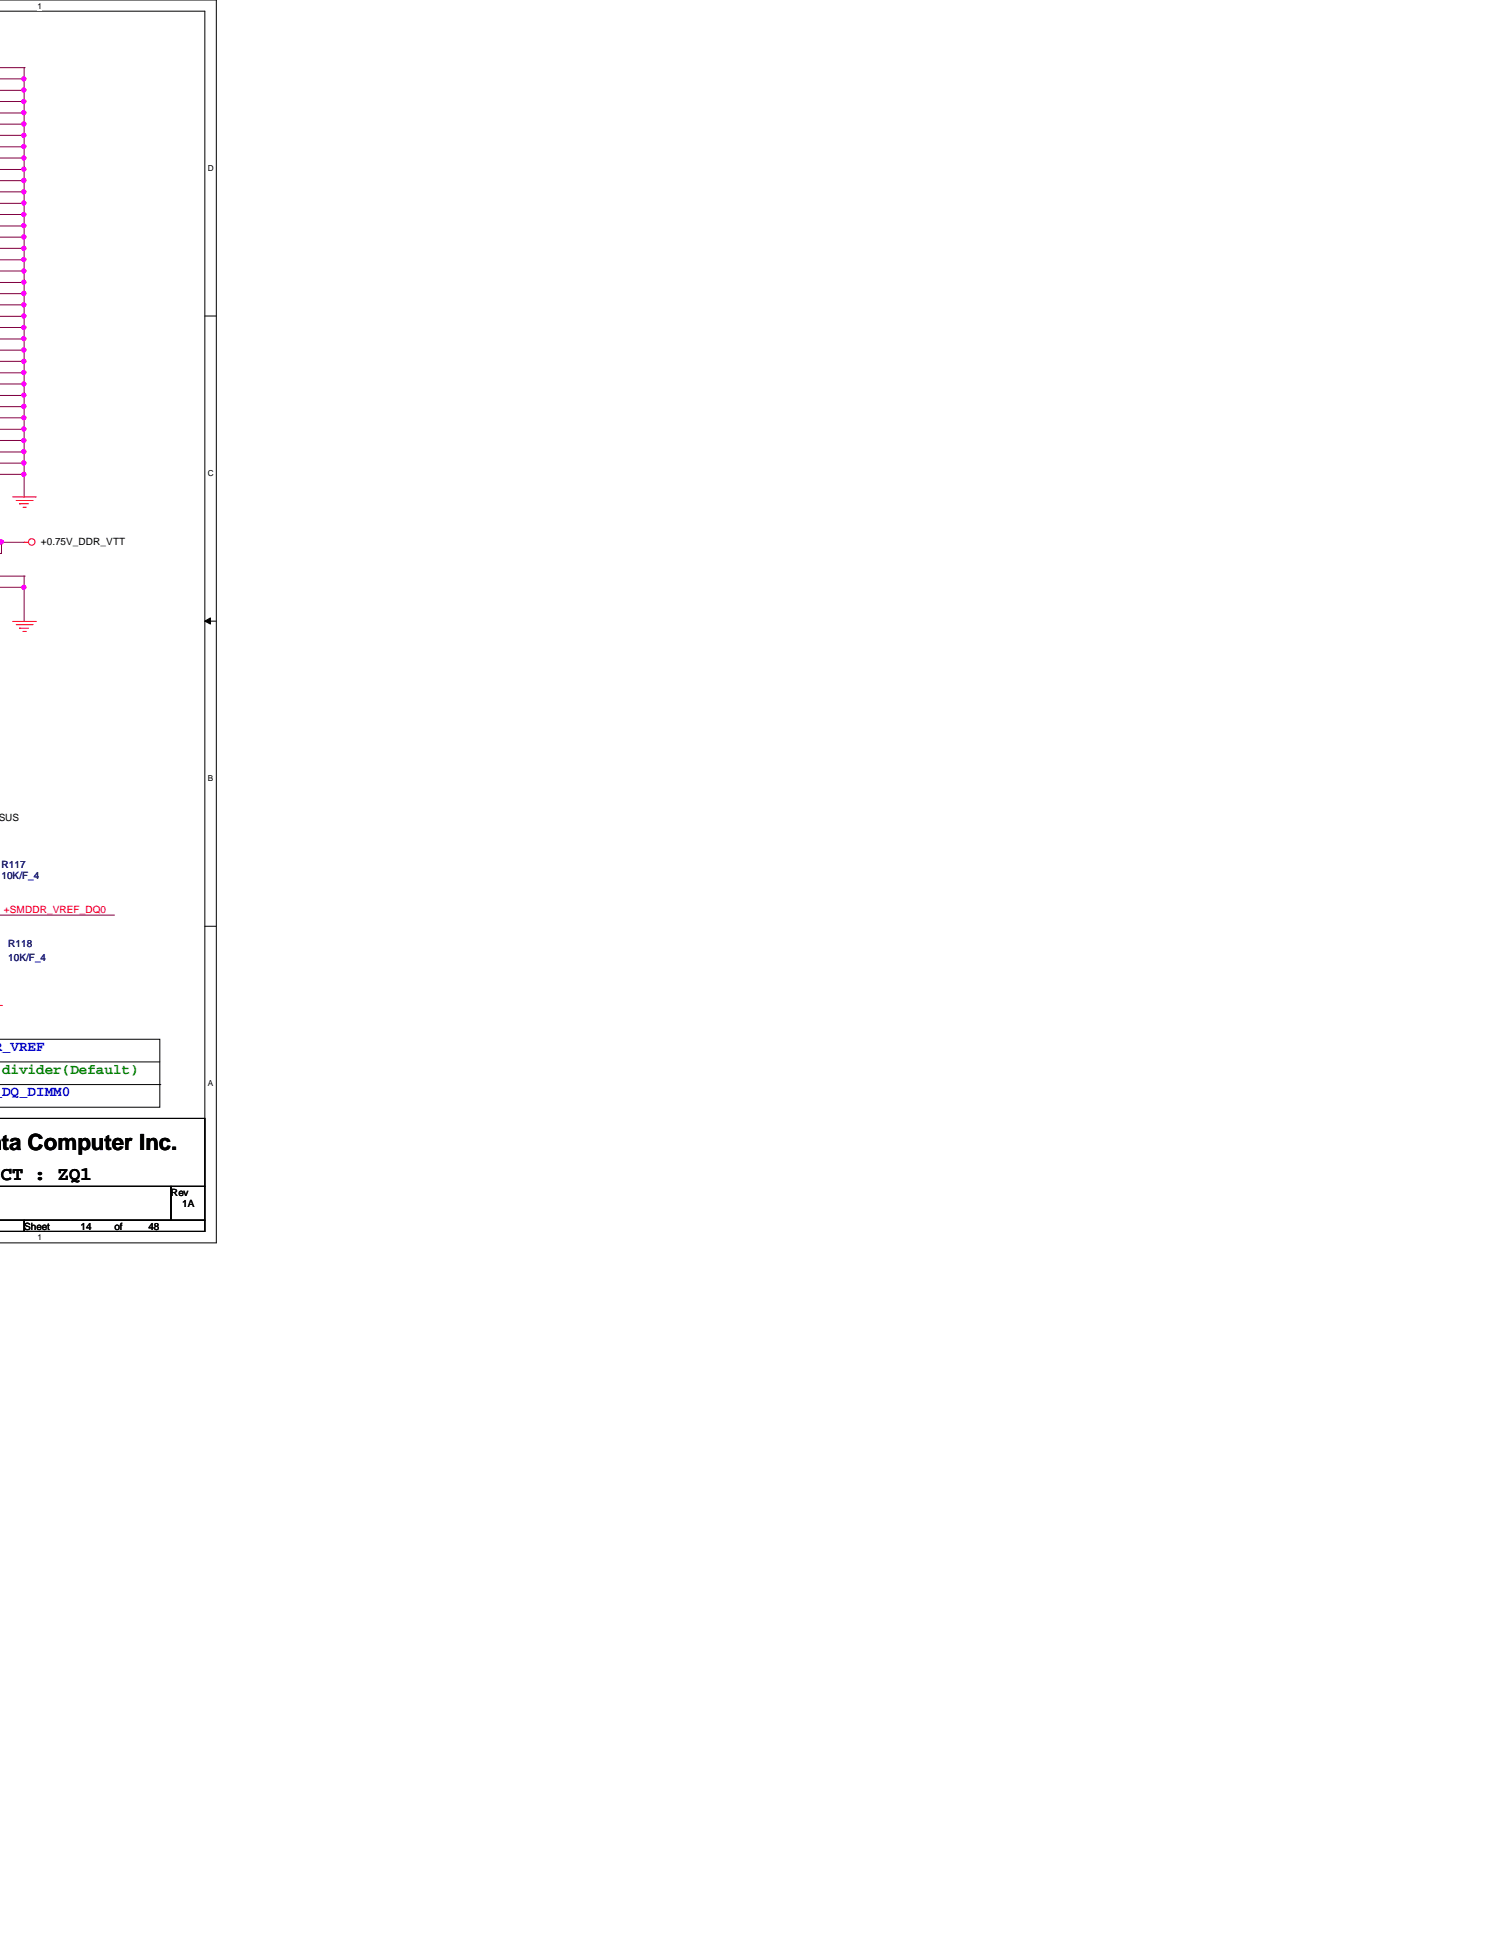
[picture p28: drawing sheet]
<svg xmlns="http://www.w3.org/2000/svg" width="216mm" height="279mm" viewBox="0 0 216 279" stroke-linecap="round" stroke-linejoin="round" font-family="sans-serif">
<defs><g id="words">
<text font-size="3.2" x=".3" y="165.5">ta Computer Inc.</text>
<text font-size="2.8" x=".1" y="169.8">CT : ZQ1</text>
<g font-size="2.1" fill="#00f">
<text x="-.9" y="151.2">R_VREF</text>
<text x="-.9" y="157.7">_DQ_DIMM0</text>
</g>
<text font-size="2.1" fill="#008000" x=".3" y="154.5">divider(Default)</text>
<g font-size="1.4">
<text x="5.9" y="78.4">+0.75V_DDR_VTT</text>
<text x="-.2" y="118.1">SUS</text>
<text x="24.6" y="172">Rev</text>
<text x="26.2" y="173.7">1A</text>
<text x="3.5" y="176.9">Sheet</text>
<text x="11.6" y="176.9">14</text>
<text x="16.5" y="176.9">of</text>
<text x="21.3" y="176.9">48</text>
</g>
<g font-size="1.4" fill="#000080">
<text x=".2" y="124.9">R117</text>
<text x=".2" y="126.5">10K/F_4</text>
<text x="1.2" y="136.3">R118</text>
<text x="1.2" y="138.2">10K/F_4</text>
</g>
<text font-size="1.4" fill="#f00" x=".6" y="131.3">+SMDDR_VREF_DQ0</text>
<g font-size="1.2">
<text x="5.4" y="1.2">1</text>
<text x="29.9" y="24.6">D</text>
<text x="29.9" y="68.5">C</text>
<text x="29.9" y="112.4">B</text>
<text x="29.9" y="156.3">A</text>
<text x="5.4" y="178.4">1</text>
</g>
</g></defs>
<path d="M-.1 0h31.2v178.8h-31.2M-.1 1.6h29.6v175.6h-29.6" fill="none" stroke="#000" stroke-width=".14"/>
<g fill="#fff">
<path d="M5.4 .2h.6v1.3h-.6z"/>
<path d="M5.4 177.3h.6v1.3h-.6z"/>
<path d="M29.9 23.5h.8v1.3h-.8z"/>
<path d="M29.9 67.4h.8v1.3h-.8z"/>
</g>
<path d="M29.5 45.5h1.6" fill="none" stroke="#000" stroke-width=".14"/>
<path d="M29.9 111.3h.7v1.3h-.7z" fill="#fff"/>
<path d="M29.5 89.4l.8-.5v.9zM29.5 89.4h1.6" fill="none" stroke="#000" stroke-width=".14"/>
<path d="M29.5 89.4l.8-.5v.9z" fill="#000"/>
<path d="M29.9 155.2h.7v1.3h-.7z" fill="#fff"/>
<path d="M29.5 133.3h1.6" fill="none" stroke="#000" stroke-width=".14"/>
<path d="M0 9.7h3.5M3.5 21.1h.1M3.5 21.1v1.6" fill="none" stroke="#800040" stroke-width=".14"/>
<circle cx="3.4" cy="21.1" r=".3" fill="#f0f"/>
<circle cx="3.4" cy="21.1" r=".3" fill="none" stroke="#f0f" stroke-width=".14"/>
<path d="M0 16.3h3.5M0 34.1h3.5" fill="none" stroke="#800040" stroke-width=".14"/>
<circle cx="3.4" cy="16.2" r=".3" fill="#f0f"/>
<circle cx="3.4" cy="16.2" r=".3" fill="none" stroke="#f0f" stroke-width=".14"/>
<path d="M0 14.6h3.5M0 27.6h3.5M0 40.6h3.5M3.5 52h.1M3.5 52v1.6" fill="none" stroke="#800040" stroke-width=".14"/>
<circle cx="3.4" cy="53.6" r=".3" fill="#f0f"/>
<circle cx="3.4" cy="53.6" r=".3" fill="none" stroke="#f0f" stroke-width=".14"/>
<circle cx="3.4" cy="52" r=".3" fill="#f0f"/>
<circle cx="3.4" cy="52" r=".3" fill="none" stroke="#f0f" stroke-width=".14"/>
<path d="M0 43.9h3.5M3.5 56.9h.1M3.5 56.9v1.6" fill="none" stroke="#800040" stroke-width=".14"/>
<circle cx="3.4" cy="58.5" r=".31" fill="#f0f"/>
<circle cx="3.4" cy="58.5" r=".31" fill="none" stroke="#f0f" stroke-width=".14"/>
<circle cx="3.4" cy="56.8" r=".3" fill="#f0f"/>
<circle cx="3.4" cy="56.8" r=".3" fill="none" stroke="#f0f" stroke-width=".14"/>
<path d="M0 37.4h3.5M0 50.4h3.5M0 66.6h3.5M3.5 68.2h.1M3.5 68.2v3.3" fill="none" stroke="#800040" stroke-width=".14"/>
<circle cx="3.4" cy="68.2" r=".3" fill="#f0f"/>
<circle cx="3.4" cy="68.2" r=".3" fill="none" stroke="#f0f" stroke-width=".14"/>
<path d="M3.5 24.4h.1M3.5 24.4v1.6M0 55.2h3.5" fill="none" stroke="#800040" stroke-width=".14"/>
<circle cx="3.4" cy="24.3" r=".3" fill="#f0f"/>
<circle cx="3.4" cy="24.3" r=".3" fill="none" stroke="#f0f" stroke-width=".14"/>
<path d="M3.5 53.6h.1M3.5 53.6v1.6M-.1 79.6h.3M.2 78h.1M.2 78h3.3" fill="none" stroke="#800040" stroke-width=".14"/>
<circle cx=".2" cy="78" r=".31" fill="#f0f"/>
<path d="M-.1 77.8a.31 .31 0 0 1 .5-.1 .31 .31 0 0 1 0 .5 .31 .31 0 0 1-.5 0" fill="none" stroke="#f0f" stroke-width=".14"/>
<path d="M3.5 17.9h.1M3.5 17.9v1.6M3.5 30.9h.1M3.5 30.9v1.6" fill="none" stroke="#800040" stroke-width=".14"/>
<circle cx="3.4" cy="17.8" r=".31" fill="#f0f"/>
<circle cx="3.4" cy="17.8" r=".31" fill="none" stroke="#f0f" stroke-width=".14"/>
<path d="M3.5 61.8h.1M3.5 61.8v1.6" fill="none" stroke="#800040" stroke-width=".14"/>
<circle cx="3.4" cy="61.7" r=".3" fill="#f0f"/>
<circle cx="3.4" cy="61.7" r=".3" fill="none" stroke="#f0f" stroke-width=".14"/>
<path d="M3.5 42.2h.1M3.5 42.2v1.7M.2 78h.1M.2 78v1.6" fill="none" stroke="#800040" stroke-width=".14"/>
<circle cx="3.4" cy="42.2" r=".31" fill="#f0f"/>
<circle cx="3.4" cy="42.2" r=".31" fill="none" stroke="#f0f" stroke-width=".14"/>
<path d="M3.5 48.8h.1M3.5 48.8v1.6" fill="none" stroke="#800040" stroke-width=".14"/>
<circle cx="3.4" cy="48.7" r=".3" fill="#f0f"/>
<circle cx="3.4" cy="48.7" r=".3" fill="none" stroke="#f0f" stroke-width=".14"/>
<path d="M0 52h3.5M3.5 60.1h.1M3.5 63.4h.1M3.5 60.1v1.7M3.5 63.4v1.6" fill="none" stroke="#800040" stroke-width=".14"/>
<circle cx="3.4" cy="63.4" r=".3" fill="#f0f"/>
<circle cx="3.4" cy="63.4" r=".3" fill="none" stroke="#f0f" stroke-width=".14"/>
<path d="M3.5 19.5h.1M3.5 19.5v1.6" fill="none" stroke="#800040" stroke-width=".14"/>
<circle cx="3.4" cy="19.5" r=".3" fill="#f0f"/>
<circle cx="3.4" cy="19.5" r=".3" fill="none" stroke="#f0f" stroke-width=".14"/>
<path d="M3.5 43.9h.1M3.5 43.9v1.6" fill="none" stroke="#800040" stroke-width=".14"/>
<circle cx="3.4" cy="43.9" r=".3" fill="#f0f"/>
<circle cx="3.4" cy="43.9" r=".3" fill="none" stroke="#f0f" stroke-width=".14"/>
<path d="M3.5 35.7h.1M3.5 35.7v1.7" fill="none" stroke="#800040" stroke-width=".14"/>
<circle cx="3.4" cy="37.3" r=".3" fill="#f0f"/>
<circle cx="3.4" cy="37.3" r=".3" fill="none" stroke="#f0f" stroke-width=".14"/>
<circle cx="3.4" cy="35.7" r=".3" fill="#f0f"/>
<circle cx="3.4" cy="35.7" r=".3" fill="none" stroke="#f0f" stroke-width=".14"/>
<path d="M3.5 45.5h.1M3.5 45.5v1.6" fill="none" stroke="#800040" stroke-width=".14"/>
<circle cx="3.4" cy="45.5" r=".3" fill="#f0f"/>
<circle cx="3.4" cy="45.5" r=".3" fill="none" stroke="#f0f" stroke-width=".14"/>
<path d="M3.5 50.4h.1M3.5 50.4v1.6" fill="none" stroke="#800040" stroke-width=".14"/>
<circle cx="3.4" cy="50.4" r=".31" fill="#f0f"/>
<circle cx="3.4" cy="50.4" r=".31" fill="none" stroke="#f0f" stroke-width=".14"/>
<path d="M0 17.9h3.5M0 42.2h3.5M3.5 47.1h.1M3.5 47.1v1.7" fill="none" stroke="#800040" stroke-width=".14"/>
<circle cx="3.4" cy="47.1" r=".3" fill="#f0f"/>
<circle cx="3.4" cy="47.1" r=".3" fill="none" stroke="#f0f" stroke-width=".14"/>
<path d="M0 22.7h3.5M3.5 32.5h.1M3.5 32.5v1.6" fill="none" stroke="#800040" stroke-width=".14"/>
<circle cx="3.4" cy="32.5" r=".3" fill="#f0f"/>
<circle cx="3.4" cy="32.5" r=".3" fill="none" stroke="#f0f" stroke-width=".14"/>
<path d="M3.5 11.3h.1M3.5 11.3v1.7" fill="none" stroke="#800040" stroke-width=".14"/>
<circle cx="3.4" cy="12.9" r=".3" fill="#f0f"/>
<circle cx="3.4" cy="12.9" r=".3" fill="none" stroke="#f0f" stroke-width=".14"/>
<circle cx="3.4" cy="11.3" r=".3" fill="#f0f"/>
<circle cx="3.4" cy="11.3" r=".3" fill="none" stroke="#f0f" stroke-width=".14"/>
<g fill="none" stroke="#800040" stroke-width=".14">
<path d="M0 19.5h3.5M3.5 9.7h.1M3.5 16.3h.1M3.5 9.7v1.6M3.5 16.3v1.6M0 53.6h3.5M0 58.5h3.5M0 56.9h3.5M3.5 58.5h.1M3.5 58.5v1.6M0 65h3.5M0 63.4h3.5"/>
<path d="M0 61.8h3.5"/>
</g>
<circle cx="3.4" cy="60.1" r=".3" fill="#f0f"/>
<circle cx="3.4" cy="60.1" r=".3" fill="none" stroke="#f0f" stroke-width=".14"/>
<path d="M0 26h3.5M3.5 40.6h.1M3.5 40.6v1.6M0 60.1h3.5" fill="none" stroke="#800040" stroke-width=".14"/>
<circle cx="3.4" cy="40.6" r=".3" fill="#f0f"/>
<circle cx="3.4" cy="40.6" r=".3" fill="none" stroke="#f0f" stroke-width=".14"/>
<path d="M0 13h3.5M0 24.4h3.5M3.5 37.4h.1M3.5 34.1h.1M3.5 34.1v1.6M3.5 37.4v1.6h-3.5" fill="none" stroke="#800040" stroke-width=".14"/>
<circle cx="3.4" cy="34.1" r=".31" fill="#f0f"/>
<circle cx="3.4" cy="34.1" r=".31" fill="none" stroke="#f0f" stroke-width=".14"/>
<path d="M0 21.1h3.5M0 32.5h3.5M0 29.3h3.5M0 30.9h3.5M0 45.5h3.5M0 48.8h3.5" fill="none" stroke="#800040" stroke-width=".14"/>
<circle cx="3.4" cy="30.9" r=".3" fill="#f0f"/>
<circle cx="3.4" cy="30.9" r=".3" fill="none" stroke="#f0f" stroke-width=".14"/>
<path d="M3.5 27.6h.1M3.5 27.6v1.7" fill="none" stroke="#800040" stroke-width=".14"/>
<circle cx="3.4" cy="29.2" r=".3" fill="#f0f"/>
<circle cx="3.4" cy="29.2" r=".3" fill="none" stroke="#f0f" stroke-width=".14"/>
<circle cx="3.4" cy="27.6" r=".3" fill="#f0f"/>
<circle cx="3.4" cy="27.6" r=".3" fill="none" stroke="#f0f" stroke-width=".14"/>
<path d="M3.5 26h.1M3.5 26v1.6" fill="none" stroke="#800040" stroke-width=".14"/>
<circle cx="3.4" cy="26" r=".31" fill="#f0f"/>
<circle cx="3.4" cy="26" r=".31" fill="none" stroke="#f0f" stroke-width=".14"/>
<path d="M0 35.7h3.5M3.5 65h.1M3.5 65v1.6" fill="none" stroke="#800040" stroke-width=".14"/>
<circle cx="3.4" cy="65" r=".3" fill="#f0f"/>
<circle cx="3.4" cy="65" r=".3" fill="none" stroke="#f0f" stroke-width=".14"/>
<path d="M3.5 55.2h.1M3.5 55.2v1.7M0 68.2h3.5" fill="none" stroke="#800040" stroke-width=".14"/>
<circle cx="3.4" cy="55.2" r=".3" fill="#f0f"/>
<circle cx="3.4" cy="55.2" r=".3" fill="none" stroke="#f0f" stroke-width=".14"/>
<path d="M3.5 39h.1M3.5 39v1.6" fill="none" stroke="#800040" stroke-width=".14"/>
<circle cx="3.4" cy="39" r=".3" fill="#f0f"/>
<circle cx="3.4" cy="39" r=".3" fill="none" stroke="#f0f" stroke-width=".14"/>
<path d="M0 11.3h3.5M3.5 22.7h.1M3.5 22.7v1.7M0 47.1h3.5" fill="none" stroke="#800040" stroke-width=".14"/>
<circle cx="3.4" cy="22.7" r=".3" fill="#f0f"/>
<circle cx="3.4" cy="22.7" r=".3" fill="none" stroke="#f0f" stroke-width=".14"/>
<path d="M3.5 13h.1M3.5 14.6h.1M3.5 13v3.3M3.5 29.3h.1M3.5 29.3v1.6" fill="none" stroke="#800040" stroke-width=".14"/>
<circle cx="3.4" cy="14.6" r=".3" fill="#f0f"/>
<circle cx="3.4" cy="14.6" r=".3" fill="none" stroke="#f0f" stroke-width=".14"/>
<path d="M3.5 66.6h.1M3.5 66.6v1.6" fill="none" stroke="#800040" stroke-width=".14"/>
<circle cx="3.4" cy="66.6" r=".31" fill="#f0f"/>
<circle cx="3.4" cy="66.6" r=".31" fill="none" stroke="#f0f" stroke-width=".14"/>
<path d="M-.1 78h.3M0 82.9h3.5M0 84.5h3.5M3.5 82.9h.1M3.5 84.5h.1M3.5 82.9v1.6" fill="none" stroke="#800040" stroke-width=".14"/>
<circle cx="3.4" cy="84.5" r=".3" fill="#f0f"/>
<circle cx="3.4" cy="84.5" r=".3" fill="none" stroke="#f0f" stroke-width=".14"/>
<path d="M3.5 89.4h.1M3.5 84.5v4.9M-.1 131.7h16.6" fill="none" stroke="#800040" stroke-width=".14"/>
<g fill="none" stroke="#f00" stroke-width=".14">
<path d="M1.8 71.5h3.3M2.3 72h2.3M2.8 72.5h.1M2.8 72.5h1.3M3.3 73h.3M3.5 78h.1M3.5 78h.6M3.6 73h.1M4.6 72h.1M5.1 71.5h.1M1.8 89.4h3.3M2.3 89.9h2.3"/>
<path d="M2.8 90.4h.1M2.8 90.4h1.3M3.3 90.8h.3M3.6 90.8h.1M4.6 89.9h.1M5.1 89.4h.1M0 144.7h.2M.2 144.7h.1"/>
<circle cx="4.6" cy="78" r=".47"/>
</g>
<path d="M-.1 149.5h23.1v9.8h-23.1M-.1 156h23.1M0 152.8h23M23 156h.1M-.1 160.9h29.6v9.8h-29.6h24.7v4.9h-24.6h3.5v1.6h-3.6M3.5 175.6h26v1.6h-26zM24.6 170.7h4.9v4.9h-4.9z" fill="none" stroke="#000" stroke-width=".14"/>
<circle cx="3.4" cy="21.1" r=".3" fill="#f0f"/>
<circle cx="3.4" cy="21.1" r=".3" fill="none" stroke="#f0f" stroke-width=".14"/>
<circle cx="3.4" cy="16.2" r=".3" fill="#f0f"/>
<circle cx="3.4" cy="16.2" r=".3" fill="none" stroke="#f0f" stroke-width=".14"/>
<circle cx="3.4" cy="53.6" r=".3" fill="#f0f"/>
<circle cx="3.4" cy="53.6" r=".3" fill="none" stroke="#f0f" stroke-width=".14"/>
<circle cx="3.4" cy="52" r=".3" fill="#f0f"/>
<circle cx="3.4" cy="52" r=".3" fill="none" stroke="#f0f" stroke-width=".14"/>
<circle cx="3.4" cy="58.5" r=".31" fill="#f0f"/>
<circle cx="3.4" cy="58.5" r=".31" fill="none" stroke="#f0f" stroke-width=".14"/>
<circle cx="3.4" cy="56.8" r=".3" fill="#f0f"/>
<circle cx="3.4" cy="56.8" r=".3" fill="none" stroke="#f0f" stroke-width=".14"/>
<circle cx="3.4" cy="68.2" r=".3" fill="#f0f"/>
<circle cx="3.4" cy="68.2" r=".3" fill="none" stroke="#f0f" stroke-width=".14"/>
<circle cx="3.4" cy="24.3" r=".3" fill="#f0f"/>
<circle cx="3.4" cy="24.3" r=".3" fill="none" stroke="#f0f" stroke-width=".14"/>
<circle cx=".2" cy="78" r=".31" fill="#f0f"/>
<path d="M-.1 77.8a.31 .31 0 0 1 .5-.1 .31 .31 0 0 1 0 .5 .31 .31 0 0 1-.5 0" fill="none" stroke="#f0f" stroke-width=".14"/>
<circle cx="3.4" cy="17.8" r=".31" fill="#f0f"/>
<circle cx="3.4" cy="17.8" r=".31" fill="none" stroke="#f0f" stroke-width=".14"/>
<circle cx="3.4" cy="61.7" r=".3" fill="#f0f"/>
<circle cx="3.4" cy="61.7" r=".3" fill="none" stroke="#f0f" stroke-width=".14"/>
<circle cx="3.4" cy="42.2" r=".31" fill="#f0f"/>
<circle cx="3.4" cy="42.2" r=".31" fill="none" stroke="#f0f" stroke-width=".14"/>
<circle cx="3.4" cy="48.7" r=".3" fill="#f0f"/>
<circle cx="3.4" cy="48.7" r=".3" fill="none" stroke="#f0f" stroke-width=".14"/>
<circle cx="3.4" cy="63.4" r=".3" fill="#f0f"/>
<circle cx="3.4" cy="63.4" r=".3" fill="none" stroke="#f0f" stroke-width=".14"/>
<circle cx="3.4" cy="19.5" r=".3" fill="#f0f"/>
<circle cx="3.4" cy="19.5" r=".3" fill="none" stroke="#f0f" stroke-width=".14"/>
<circle cx="3.4" cy="43.9" r=".3" fill="#f0f"/>
<circle cx="3.4" cy="43.9" r=".3" fill="none" stroke="#f0f" stroke-width=".14"/>
<circle cx="3.4" cy="37.3" r=".3" fill="#f0f"/>
<circle cx="3.4" cy="37.3" r=".3" fill="none" stroke="#f0f" stroke-width=".14"/>
<circle cx="3.4" cy="35.7" r=".3" fill="#f0f"/>
<circle cx="3.4" cy="35.7" r=".3" fill="none" stroke="#f0f" stroke-width=".14"/>
<circle cx="3.4" cy="45.5" r=".3" fill="#f0f"/>
<circle cx="3.4" cy="45.5" r=".3" fill="none" stroke="#f0f" stroke-width=".14"/>
<circle cx="3.4" cy="50.4" r=".31" fill="#f0f"/>
<circle cx="3.4" cy="50.4" r=".31" fill="none" stroke="#f0f" stroke-width=".14"/>
<circle cx="3.4" cy="47.1" r=".3" fill="#f0f"/>
<circle cx="3.4" cy="47.1" r=".3" fill="none" stroke="#f0f" stroke-width=".14"/>
<circle cx="3.4" cy="32.5" r=".3" fill="#f0f"/>
<circle cx="3.4" cy="32.5" r=".3" fill="none" stroke="#f0f" stroke-width=".14"/>
<circle cx="3.4" cy="12.9" r=".3" fill="#f0f"/>
<circle cx="3.4" cy="12.9" r=".3" fill="none" stroke="#f0f" stroke-width=".14"/>
<circle cx="3.4" cy="11.3" r=".3" fill="#f0f"/>
<circle cx="3.4" cy="11.3" r=".3" fill="none" stroke="#f0f" stroke-width=".14"/>
<circle cx="3.4" cy="60.1" r=".3" fill="#f0f"/>
<circle cx="3.4" cy="60.1" r=".3" fill="none" stroke="#f0f" stroke-width=".14"/>
<circle cx="3.4" cy="40.6" r=".3" fill="#f0f"/>
<circle cx="3.4" cy="40.6" r=".3" fill="none" stroke="#f0f" stroke-width=".14"/>
<circle cx="3.4" cy="34.1" r=".31" fill="#f0f"/>
<circle cx="3.4" cy="34.1" r=".31" fill="none" stroke="#f0f" stroke-width=".14"/>
<circle cx="3.4" cy="30.9" r=".3" fill="#f0f"/>
<circle cx="3.4" cy="30.9" r=".3" fill="none" stroke="#f0f" stroke-width=".14"/>
<circle cx="3.4" cy="29.2" r=".3" fill="#f0f"/>
<circle cx="3.4" cy="29.2" r=".3" fill="none" stroke="#f0f" stroke-width=".14"/>
<circle cx="3.4" cy="27.6" r=".3" fill="#f0f"/>
<circle cx="3.4" cy="27.6" r=".3" fill="none" stroke="#f0f" stroke-width=".14"/>
<circle cx="3.4" cy="26" r=".31" fill="#f0f"/>
<circle cx="3.4" cy="26" r=".31" fill="none" stroke="#f0f" stroke-width=".14"/>
<circle cx="3.4" cy="65" r=".3" fill="#f0f"/>
<circle cx="3.4" cy="65" r=".3" fill="none" stroke="#f0f" stroke-width=".14"/>
<circle cx="3.4" cy="55.2" r=".3" fill="#f0f"/>
<circle cx="3.4" cy="55.2" r=".3" fill="none" stroke="#f0f" stroke-width=".14"/>
<circle cx="3.4" cy="39" r=".3" fill="#f0f"/>
<circle cx="3.4" cy="39" r=".3" fill="none" stroke="#f0f" stroke-width=".14"/>
<circle cx="3.4" cy="22.7" r=".3" fill="#f0f"/>
<circle cx="3.4" cy="22.7" r=".3" fill="none" stroke="#f0f" stroke-width=".14"/>
<circle cx="3.4" cy="14.6" r=".3" fill="#f0f"/>
<circle cx="3.4" cy="14.6" r=".3" fill="none" stroke="#f0f" stroke-width=".14"/>
<circle cx="3.4" cy="66.6" r=".31" fill="#f0f"/>
<circle cx="3.4" cy="66.6" r=".31" fill="none" stroke="#f0f" stroke-width=".14"/>
<circle cx="3.4" cy="84.5" r=".3" fill="#f0f"/>
<circle cx="3.4" cy="84.5" r=".3" fill="none" stroke="#f0f" stroke-width=".14"/>
<use href="#words"/>
</svg>
